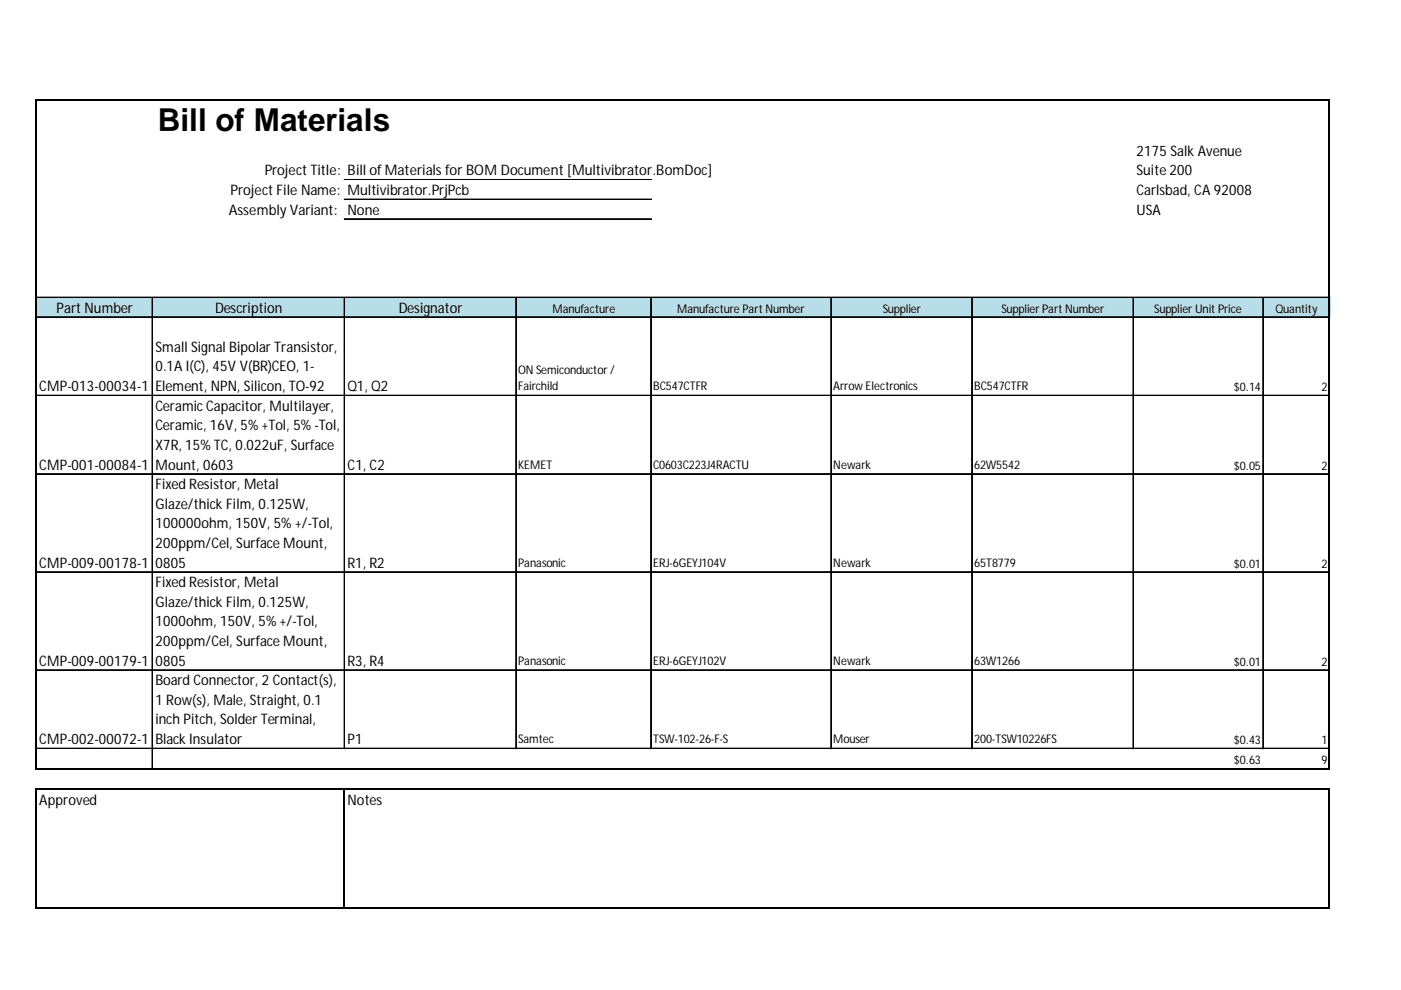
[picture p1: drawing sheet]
<svg xmlns="http://www.w3.org/2000/svg" width="297mm" height="210mm" viewBox="0 0 297 210" stroke-linecap="round" stroke-linejoin="round" font-family="sans-serif">
<defs><g id="words">
<text font-size="6.7" x="33.5" y="27.8">Bill of Materials</text>
<g font-size="3.1">
<text x="240.9" y="33">2175 Salk Avenue</text>
<text x="48.9" y="41.3">Project File Name: Multivibrator.PrjPcb</text>
<text x="56.1" y="37.2">Project Title: Bill of Materials for BOM Document [Multivibrator.BomDoc]</text>
<text x="240.9" y="37.2">Suite 200</text>
<text x="240.9" y="41.3">Carlsbad, CA 92008</text>
<text x="48.5" y="45.5">Assembly Variant: None</text>
<text x="240.9" y="45.5">USA</text>
<text x="12" y="66.3">Part Number</text>
<text x="45.6" y="66.3">Description</text>
<text x="84.5" y="66.3">Designator</text>
<text x="33" y="74.6">Small Signal Bipolar Transistor,</text>
<text x="8.3" y="82.9">CMP-013-00034-1</text>
<text x="33" y="78.8">0.1A I(C), 45V V(BR)CEO, 1-</text>
<text x="33" y="82.9">Element, NPN, Silicon, TO-92</text>
<text x="73.7" y="82.9">Q1, Q2</text>
<text x="33" y="87.1">Ceramic Capacitor, Multilayer,</text>
<text x="33" y="91.2">Ceramic, 16V, 5% +Tol, 5% -Tol,</text>
<text x="33" y="95.4">X7R, 15% TC, 0.022uF, Surface</text>
<text x="8.3" y="99.5">CMP-001-00084-1</text>
<text x="33" y="99.5">Mount, 0603</text>
<text x="73.7" y="99.5">C1, C2</text>
<text x="33" y="103.7">Fixed Resistor, Metal</text>
<text x="33" y="107.9">Glaze/thick Film, 0.125W,</text>
<text x="33" y="112">100000ohm, 150V, 5% +/-Tol,</text>
<text x="33" y="116.2">200ppm/Cel, Surface Mount,</text>
<text x="8.3" y="120.3">CMP-009-00178-1</text>
<text x="33" y="120.3">0805</text>
<text x="33" y="124.5">Fixed Resistor, Metal</text>
<text x="73.7" y="120.3">R1, R2</text>
<text x="33" y="128.7">Glaze/thick Film, 0.125W,</text>
<text x="33" y="132.8">1000ohm, 150V, 5% +/-Tol,</text>
<text x="33" y="137">200ppm/Cel, Surface Mount,</text>
<text x="8.3" y="141.1">CMP-009-00179-1</text>
<text x="33" y="141.1">0805</text>
<text x="73.7" y="141.1">R3, R4</text>
<text x="33" y="145.3">Board Connector, 2 Contact(s),</text>
<text x="33" y="149.4">1 Row(s), Male, Straight, 0.1</text>
<text x="33" y="153.6">inch Pitch, Solder Terminal,</text>
<text x="8.3" y="157.8">CMP-002-00072-1</text>
<text x="33" y="157.8">Black Insulator</text>
<text x="73.7" y="157.8">P1</text>
<text x="8.3" y="170.6">Approved</text>
<text x="73.7" y="170.6">Notes</text>
</g>
<g font-size="2.5">
<text x="117.1" y="66.3">Manufacture</text>
<text x="143.6" y="66.3">Manufacture Part Number</text>
<text x="187.2" y="66.3">Supplier</text>
<text x="212.3" y="66.3">Supplier Part Number</text>
<text x="244.7" y="66.3">Supplier Unit Price</text>
<text x="270.4" y="66.3">Quantity</text>
<text x="109.9" y="79.3">ON Semiconductor /</text>
<text x="109.9" y="82.8">Fairchild</text>
<text x="138.5" y="82.8">BC547CTFR</text>
<text x="176.7" y="82.8">Arrow Electronics</text>
<text x="206.5" y="82.8">BC547CTFR</text>
<text x="261.6" y="82.9">$0.14</text>
<text x="280.2" y="82.9">2</text>
<text x="109.9" y="99.4">KEMET</text>
<text x="138.5" y="99.4">C0603C223J4RACTU</text>
<text x="176.7" y="99.4">Newark</text>
<text x="206.5" y="99.4">62W5542</text>
<text x="261.6" y="99.6">$0.05</text>
<text x="280.2" y="99.6">2</text>
<text x="109.9" y="120.2">Panasonic</text>
<text x="138.5" y="120.2">ERJ-6GEYJ104V</text>
<text x="176.7" y="120.2">Newark</text>
<text x="206.5" y="120.2">65T8779</text>
<text x="261.6" y="120.4">$0.01</text>
<text x="280.2" y="120.4">2</text>
<text x="109.9" y="141">Panasonic</text>
<text x="138.5" y="141">ERJ-6GEYJ102V</text>
<text x="176.7" y="141">Newark</text>
<text x="206.5" y="141">63W1266</text>
<text x="261.6" y="141.2">$0.01</text>
<text x="280.2" y="141.2">2</text>
<text x="109.9" y="157.6">Samtec</text>
<text x="138.5" y="157.6">TSW-102-26-F-S</text>
<text x="176.7" y="157.6">Mouser</text>
<text x="206.5" y="157.6">200-TSW10226FS</text>
<text x="261.6" y="157.8">$0.43</text>
<text x="261.6" y="161.9">$0.63</text>
<text x="280.2" y="157.8">1</text>
<text x="280.2" y="161.9">9</text>
</g>
</g></defs>
<path d="M7.7 63h274.3v4.3h-274.3z" fill="#b7dee8"/>
<path d="M7.7 21.1v142M7.7 167.1v25.5" fill="none" stroke="#000" stroke-width=".23"/>
<g fill="none" stroke="#000" stroke-width=".21">
<path d="M73 38.1h65.1M73 42.2h65.1M73 42.3h65.1M73 46.4h65.1M73 46.5h65.1M7.8 63h273.9M7.8 63.1h273.9M7.8 67.2h273.9M32.2 63.2v99.6M32.3 63.2v99.6M73 63.2v95.6M109.3 63.2v95.6"/>
<path d="M109.4 63.2v95.6M137.9 63.2v95.6M138 63.2v95.6M176.1 63.2v95.6M176.2 63.2v95.6M206 63.2v95.6M206.1 63.2v95.6M240.2 63.2v95.6M240.3 63.2v95.6M267.7 63.2v95.6M267.8 63.2v95.6M7.8 83.8h273.9"/>
<path d="M7.8 83.9h273.9M7.8 100.4h273.9M7.8 100.5h273.9M7.8 121.2h273.9M7.8 121.3h273.9M7.8 142h273.9M7.8 142.1h273.9M7.8 158.6h273.9M7.8 158.7h273.9"/>
</g>
<path d="M7.8 21.2h274.2M281.8 21.4v141.7M7.8 163h274.2M7.8 167.3h274.2M73 167.5v25.1M281.8 167.5v25.1M7.8 192.4h274.2" fill="none" stroke="#000" stroke-width=".36"/>
<use href="#words"/>
</svg>
